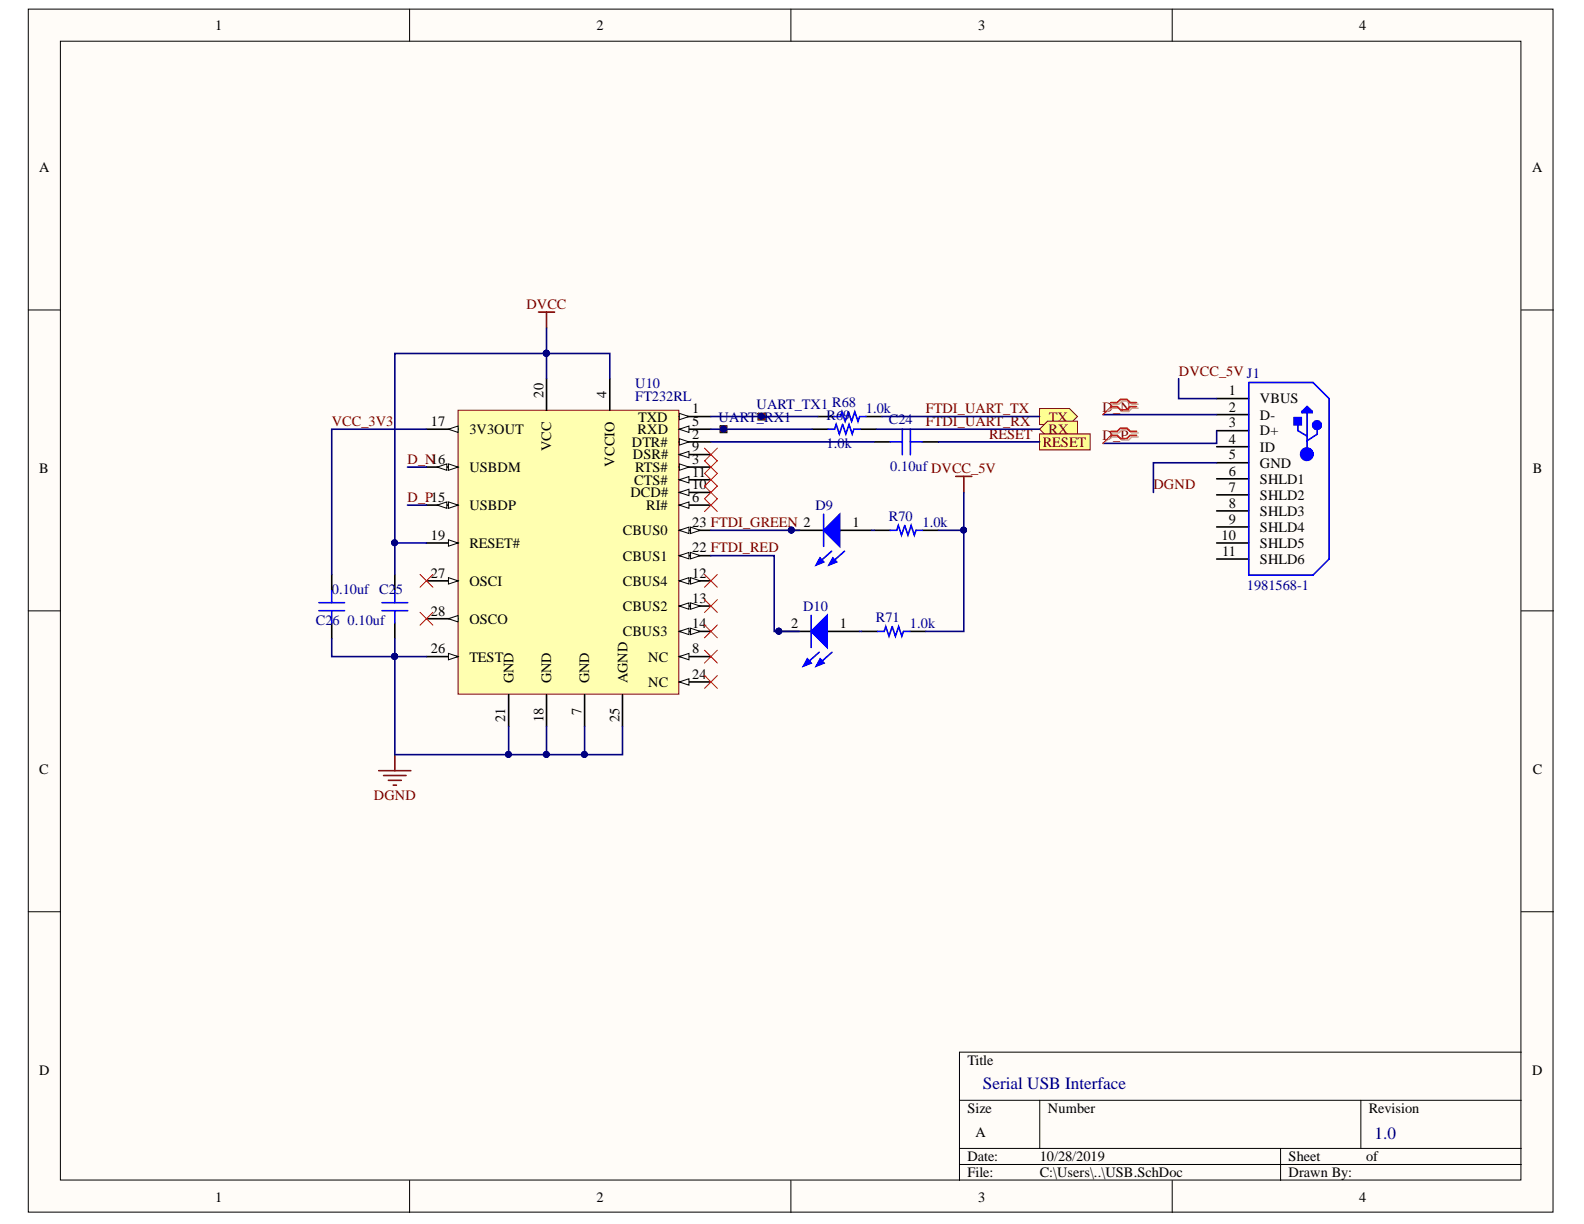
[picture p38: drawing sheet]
<svg xmlns="http://www.w3.org/2000/svg" width="279mm" height="216mm" viewBox="0 0 279 216" stroke-linecap="round" stroke-linejoin="round" font-family="sans-serif">
<defs><g id="words">
<g font-size="3" fill="#000080">
<text x="173.4" y="192.1">Serial USB Interface</text>
<text x="242.4" y="201">1.0</text>
</g>
<g font-size="2.5">
<text x="38" y="5.3">1</text>
<text x="105.2" y="5.3">2</text>
<text x="172.5" y="5.3">3</text>
<text x="239.7" y="5.3">4</text>
<text x="6.9" y="30.4">A</text>
<text x="270.3" y="30.4">A</text>
<text x="95.9" y="70.1" transform="rotate(-90 95.9 70.1)">20</text>
<text x="107" y="70.1" transform="rotate(-90 107 70.1)">4</text>
<text x="216.7" y="69.7">1</text>
<text x="222.2" y="71.1">VBUS</text>
<text x="76" y="75.1">17</text>
<text x="82.8" y="76.6">3V3OUT</text>
<text x="112.5" y="76.6">RXD</text>
<text x="112.6" y="74.4">TXD</text>
<text x="122.1" y="72.9">1</text>
<text x="122.1" y="77.4">2</text>
<text x="122.1" y="75.1">5</text>
<text x="216.7" y="72.6">2</text>
<text x="216.7" y="75.4">3</text>
<text x="222.2" y="74">D-</text>
<text x="222.2" y="76.8">D+</text>
<text x="6.9" y="83.5">B</text>
<text x="82.8" y="83.2">USBDM</text>
<text x="97.2" y="79.6" transform="rotate(-90 97.2 79.6)">VCC</text>
<text x="108.4" y="82.3" transform="rotate(-90 108.4 82.3)">VCCIO</text>
<text x="111.5" y="78.8">DTR#</text>
<text x="111.6" y="81">DSR#</text>
<text x="112" y="83.2">RTS#</text>
<text x="122.1" y="81.9">3</text>
<text x="122.1" y="79.6">9</text>
<text x="216.7" y="78.2">4</text>
<text x="216.7" y="81">5</text>
<text x="216.7" y="83.9">6</text>
<text x="222.2" y="79.7">ID</text>
<text x="222.2" y="82.5">GND</text>
<text x="270.3" y="83.5">B</text>
<text x="82.8" y="89.9">USBDP</text>
<text x="111.2" y="87.7">DCD#</text>
<text x="111.9" y="85.5">CTS#</text>
<text x="114" y="89.9">RI#</text>
<text x="122.1" y="88.6">6</text>
<text x="122.1" y="86.3">10</text>
<text x="122.1" y="84.1">11</text>
<text x="216.7" y="86.7">7</text>
<text x="216.7" y="89.6">8</text>
<text x="222.2" y="85.3">SHLD1</text>
<text x="222.2" y="88.1">SHLD2</text>
<text x="76" y="95.2">19</text>
<text x="109.8" y="94.4">CBUS0</text>
<text x="122.1" y="93">23 FTDI_GREEN 2</text>
<text x="150.4" y="93">1</text>
<text x="215.5" y="95.2">10</text>
<text x="216.7" y="92.4">9</text>
<text x="222.2" y="91">SHLD3</text>
<text x="222.2" y="93.8">SHLD4</text>
<text x="76" y="101.9">27</text>
<text x="82.8" y="96.7">RESET#</text>
<text x="109.8" y="98.9">CBUS1</text>
<text x="122.1" y="101.9">12</text>
<text x="122.1" y="97.4">22 FTDI_RED</text>
<text x="215.6" y="98">11</text>
<text x="222.2" y="99.5">SHLD6</text>
<text x="222.2" y="96.7">SHLD5</text>
<text x="82.8" y="103.3">OSCI</text>
<text x="109.8" y="103.3">CBUS4</text>
<text x="109.8" y="107.7">CBUS2</text>
<text x="122.1" y="106.4">13</text>
<text x="76" y="108.6">28</text>
<text x="82.8" y="110">OSCO</text>
<text x="109.8" y="112.2">CBUS3</text>
<text x="122.1" y="110.8">14</text>
<text x="139.5" y="110.8">2</text>
<text x="148.2" y="110.8">1</text>
<text x="76" y="115.3">26</text>
<text x="82.8" y="116.7">TEST</text>
<text x="114.3" y="116.7">NC</text>
<text x="122.1" y="115.3">8</text>
<text x="122.1" y="119.7">24</text>
<text x="90.6" y="120.5" transform="rotate(-90 90.6 120.5)">GND</text>
<text x="97.2" y="120.5" transform="rotate(-90 97.2 120.5)">GND</text>
<text x="103.9" y="120.5" transform="rotate(-90 103.9 120.5)">GND</text>
<text x="110.7" y="120.5" transform="rotate(-90 110.7 120.5)">AGND</text>
<text x="114.3" y="121.2">NC</text>
<text x="89.1" y="127.4" transform="rotate(-90 89.1 127.4)">21</text>
<text x="95.9" y="127.4" transform="rotate(-90 95.9 127.4)">18</text>
<text x="102.6" y="126.1" transform="rotate(-90 102.6 126.1)">7</text>
<text x="109.3" y="127.4" transform="rotate(-90 109.3 127.4)">25</text>
<text x="6.9" y="136.6">C</text>
<text x="270.3" y="136.6">C</text>
<text x="6.9" y="189.6">D</text>
<text x="170.6" y="187.9">Title</text>
<text x="270.3" y="189.6">D</text>
<text x="170.6" y="196.4">Size</text>
<text x="184.9" y="196.4">Number</text>
<text x="241.4" y="196.4">Revision</text>
<text x="172.1" y="200.6">A</text>
<text x="170.6" y="204.8">Date:</text>
<text x="170.6" y="207.6">File:</text>
<text x="183.4" y="204.8">10/28/2019</text>
<text x="183.4" y="207.6">C:\Users\..\USB.SchDoc</text>
<text x="227.3" y="204.8">Sheet</text>
<text x="227.3" y="207.6">Drawn By:</text>
<text x="241" y="204.8">of</text>
<text x="38" y="211.9">1</text>
<text x="105.2" y="211.9">2</text>
<text x="172.5" y="211.9">3</text>
<text x="239.7" y="211.9">4</text>
</g>
<g font-size="2.5" fill="#800000">
<text x="92.9" y="54.5">DVCC</text>
<text x="207.9" y="66.2">DVCC_5V J1</text>
<text x="58.5" y="75.1">VCC_3V3</text>
<text x="163.3" y="72.9">FTDI_UART_TX</text>
<text x="163.3" y="75.1">FTDI_UART_RX</text>
<text x="174.5" y="77.4">RESET</text>
<text x="184.9" y="76.6">RX</text>
<text x="185" y="74.4">TX</text>
<text x="194.5" y="72.6">D_N</text>
<text x="194.5" y="77.7">D_P</text>
<text x="71.9" y="81.9">D_N16</text>
<text x="183.9" y="78.8">RESET</text>
<text x="71.9" y="88.6">D_P15</text>
<text x="203.5" y="86.3">DGND</text>
<text x="66" y="141">DGND</text>
</g>
<g font-size="2.5" fill="#000080">
<text x="112" y="68.4">U10</text>
<text x="112" y="70.7">FT232RL</text>
<text x="126.8" y="74.4">UART_RX1</text>
<text x="133.4" y="72.1">UART_TX1 R68</text>
<text x="145.8" y="74">R69</text>
<text x="152.7" y="72.9">1.0k</text>
<text x="156.8" y="74.9">C24</text>
<text x="145.8" y="79.1">1.0k</text>
<text x="157" y="83.1">0.10uf DVCC_5V</text>
<text x="143.8" y="89.9">D9</text>
<text x="156.8" y="91.9">R70</text>
<text x="162.7" y="93">1.0k</text>
<text x="58.5" y="104.7">0.10uf C25</text>
<text x="141.6" y="107.7">D10</text>
<text x="219.9" y="104">1981568-1</text>
<text x="55.7" y="110.3">C26</text>
<text x="61.3" y="110.3">0.10uf</text>
<text x="154.5" y="109.7">R71</text>
<text x="160.5" y="110.8">1.0k</text>
</g>
</g></defs>
<g fill="#fffcf8" stroke="#000" stroke-width=".18">
<path d="M5 1.6h268.9v212.2h-268.9z"/>
<path d="M10.7 7.3h257.6v200.8h-257.6z"/>
</g>
<g fill="none" stroke="#000" stroke-width=".18">
<path d="M72.2 1.6v5.7M139.5 1.6v5.7M206.8 1.6v5.7M5 54.7h5.7M268.4 54.7h5.6M5 107.8h5.7M268.4 107.8h5.6M5 160.8h5.7M268.4 160.8h5.6M169.2 194.1h99.2M183.4 194.1v8.5M240 194.1v8.5"/>
<path d="M268.4 185.6h-99.2v22.6M72.2 208.2v5.7M139.5 208.2v5.7M169.2 202.6h99.2M169.2 205.4h99.2M206.8 208.2v5.7M225.9 202.6v5.6"/>
</g>
<path d="M144.3 73.5h2.8M152.8 73.5h2.8" fill="none" stroke="#000" stroke-width=".28"/>
<path d="M147.1 73.5h1.1l.3-.9 .6 1.7 .5-1.7 .6 1.7 .6-1.7 .5 1.7 .3-.8h1.2" fill="none" stroke="#00f" stroke-width=".28"/>
<path d="M183.4 72.1h5.2l1.5 1.4-1.5 1.4h-5.2z" fill-rule="evenodd" fill="#ffff80" stroke="#800000" stroke-width=".18"/>
<path d="M143.2 75.7h2.9M151.7 75.7h2.9" fill="none" stroke="#000" stroke-width=".28"/>
<path d="M146.1 75.7h1.1l.3-.8 .6 1.7 .5-1.7 .6 1.7 .6-1.7 .5 1.7 .3-.9h1.1" fill="none" stroke="#00f" stroke-width=".28"/>
<path d="M183.4 75.7l1.4-1.4h5.3v2.8h-5.3z" fill-rule="evenodd" fill="#ffff80" stroke="#800000" stroke-width=".18"/>
<path d="M154.2 77.9h2.8M162.7 77.9h2.8" fill="none" stroke="#000" stroke-width=".28"/>
<path d="M157 77.9h2.2M159.2 75.7v4.5M160.6 77.9h2.1M160.6 75.7v4.5" fill="none" stroke="#00f" stroke-width=".28"/>
<path d="M183.4 76.5h8.9v2.9h-8.9z" fill-rule="evenodd" fill="#ffff80" stroke="#800000" stroke-width=".18"/>
<path d="M154.2 93.5h2.8M162.7 93.5h2.8M58.5 101.4v2.8M58.5 109.8v2.9M69.6 101.4v2.8M69.6 109.8v2.9M152 111.4h2.8M160.5 111.4h2.8" fill="none" stroke="#000" stroke-width=".28"/>
<path d="M157 93.5h1.2l.3-.8 .5 1.7 .6-1.7 .6 1.7 .5-1.7 .6 1.7 .3-.9h1.1M56.2 106.3h4.6M56.2 107.7h4.6M58.5 104.2v2.1M58.5 107.7v2.1M67.4 106.3h4.5M67.4 107.7h4.5M69.6 104.2v2.1M69.6 107.7v2.1M154.8 111.4h1.2l.2-.9 .6 1.7 .6-1.7 .5 1.7 .6-1.7 .6 1.7 .3-.8h1.1" fill="none" stroke="#00f" stroke-width=".28"/>
<path d="M168.6 84h2.8M170 84v2.9" fill="none" stroke="#800000" stroke-width=".28"/>
<path d="M80.8 72.4h38.9v50h-38.9z" fill="#ffffb0" stroke="#800000" stroke-width=".18"/>
<path d="M119.8 73.5h5.6" fill="none" stroke="#000" stroke-width=".28"/>
<path d="M119.8 72.9l1.7 .6-1.7 .5z" fill="#fffcf8"/>
<path d="M119.8 72.9l1.7 .6-1.7 .5z" fill="none" stroke="#000" stroke-width=".18"/>
<path d="M119.8 77.9h5.6" fill="none" stroke="#000" stroke-width=".28"/>
<path d="M119.8 77.4l1.7 .5-1.7 .6z" fill="#fffcf8"/>
<path d="M119.8 77.4l1.7 .5-1.7 .6z" fill="none" stroke="#000" stroke-width=".18"/>
<path d="M119.8 82.4h5.6" fill="none" stroke="#000" stroke-width=".28"/>
<path d="M119.8 81.8l1.7 .6-1.7 .6z" fill="#fffcf8"/>
<path d="M119.8 81.8l1.7 .6-1.7 .6z" fill="none" stroke="#000" stroke-width=".18"/>
<path d="M107.6 66.8v5.6M119.8 75.7h5.6" fill="none" stroke="#000" stroke-width=".28"/>
<path d="M119.8 75.7l1.7-.6v1.2z" fill="#fffcf8"/>
<path d="M119.8 75.7l1.7-.6v1.2z" fill="none" stroke="#000" stroke-width=".18"/>
<path d="M119.8 89.1h5.6" fill="none" stroke="#000" stroke-width=".28"/>
<path d="M119.8 89.1l1.7-.6v1.2z" fill="#fffcf8"/>
<path d="M119.8 89.1l1.7-.6v1.2z" fill="none" stroke="#000" stroke-width=".18"/>
<path d="M119.8 115.8h5.6M103.1 122.5v5.6" fill="none" stroke="#000" stroke-width=".28"/>
<path d="M119.8 115.8l1.7-.5v1.1z" fill="#fffcf8"/>
<path d="M119.8 115.8l1.7-.5v1.1z" fill="none" stroke="#000" stroke-width=".18"/>
<path d="M119.8 80.2h5.6" fill="none" stroke="#000" stroke-width=".28"/>
<path d="M119.8 80.2l1.7-.6v1.1z" fill="#fffcf8"/>
<path d="M119.8 80.2l1.7-.6v1.1z" fill="none" stroke="#000" stroke-width=".18"/>
<path d="M119.8 86.9h5.6" fill="none" stroke="#000" stroke-width=".28"/>
<path d="M119.8 86.9l1.7-.6v1.1z" fill="#fffcf8"/>
<path d="M119.8 86.9l1.7-.6v1.1z" fill="none" stroke="#000" stroke-width=".18"/>
<path d="M119.8 84.6h5.6" fill="none" stroke="#000" stroke-width=".28"/>
<path d="M119.8 84.6l1.7-.5v1.1z" fill="#fffcf8"/>
<path d="M119.8 84.6l1.7-.5v1.1z" fill="none" stroke="#000" stroke-width=".18"/>
<path d="M119.8 102.5h5.6" fill="none" stroke="#000" stroke-width=".28"/>
<path d="M119.8 102.5l1.7-.6v1.1z" fill="#fffcf8"/>
<path d="M119.8 102.5l1.7-.6v1.1z" fill="none" stroke="#000" stroke-width=".18"/>
<path d="M121.8 101.9l1.7 .6-1.7 .5z" fill="#fffcf8"/>
<path d="M121.8 101.9l1.7 .6-1.7 .5z" fill="none" stroke="#000" stroke-width=".18"/>
<path d="M119.8 106.9h5.6" fill="none" stroke="#000" stroke-width=".28"/>
<path d="M119.8 106.9l1.7-.6v1.2z" fill="#fffcf8"/>
<path d="M119.8 106.9l1.7-.6v1.2z" fill="none" stroke="#000" stroke-width=".18"/>
<path d="M121.8 106.3l1.7 .6-1.7 .6z" fill="#fffcf8"/>
<path d="M121.8 106.3l1.7 .6-1.7 .6z" fill="none" stroke="#000" stroke-width=".18"/>
<path d="M119.8 111.4h5.6" fill="none" stroke="#000" stroke-width=".28"/>
<path d="M119.8 111.4l1.7-.6v1.1z" fill="#fffcf8"/>
<path d="M119.8 111.4l1.7-.6v1.1z" fill="none" stroke="#000" stroke-width=".18"/>
<path d="M121.8 110.8l1.7 .6-1.7 .5z" fill="#fffcf8"/>
<path d="M121.8 110.8l1.7 .6-1.7 .5z" fill="none" stroke="#000" stroke-width=".18"/>
<path d="M75.2 89.1h5.6" fill="none" stroke="#000" stroke-width=".28"/>
<path d="M79.1 88.5l1.7 .6-1.7 .6z" fill="#fffcf8"/>
<path d="M79.1 88.5l1.7 .6-1.7 .6z" fill="none" stroke="#000" stroke-width=".18"/>
<path d="M77.1 89.1l1.7-.6v1.2z" fill="#fffcf8"/>
<path d="M77.1 89.1l1.7-.6v1.2z" fill="none" stroke="#000" stroke-width=".18"/>
<path d="M75.2 82.4h5.6" fill="none" stroke="#000" stroke-width=".28"/>
<path d="M79.1 81.8l1.7 .6-1.7 .6z" fill="#fffcf8"/>
<path d="M79.1 81.8l1.7 .6-1.7 .6z" fill="none" stroke="#000" stroke-width=".18"/>
<path d="M77.1 82.4l1.7-.6v1.2z" fill="#fffcf8"/>
<path d="M77.1 82.4l1.7-.6v1.2z" fill="none" stroke="#000" stroke-width=".18"/>
<path d="M75.2 75.7h5.6" fill="none" stroke="#000" stroke-width=".28"/>
<path d="M79.1 75.7l1.7-.6v1.2z" fill="#fffcf8"/>
<path d="M79.1 75.7l1.7-.6v1.2z" fill="none" stroke="#000" stroke-width=".18"/>
<path d="M75.2 95.8h5.6M96.4 122.5v5.6" fill="none" stroke="#000" stroke-width=".28"/>
<path d="M79.1 95.2l1.7 .6-1.7 .5z" fill="#fffcf8"/>
<path d="M79.1 95.2l1.7 .6-1.7 .5z" fill="none" stroke="#000" stroke-width=".18"/>
<path d="M96.4 66.8v5.6M119.8 98h5.6M89.7 122.5v5.6" fill="none" stroke="#000" stroke-width=".28"/>
<path d="M119.8 98l1.7-.6v1.2z" fill="#fffcf8"/>
<path d="M119.8 98l1.7-.6v1.2z" fill="none" stroke="#000" stroke-width=".18"/>
<path d="M121.8 97.4l1.7 .6-1.7 .6z" fill="#fffcf8"/>
<path d="M121.8 97.4l1.7 .6-1.7 .6z" fill="none" stroke="#000" stroke-width=".18"/>
<path d="M119.8 93.5h5.6" fill="none" stroke="#000" stroke-width=".28"/>
<path d="M119.8 93.5l1.7-.5v1.1z" fill="#fffcf8"/>
<path d="M119.8 93.5l1.7-.5v1.1z" fill="none" stroke="#000" stroke-width=".18"/>
<path d="M121.8 93l1.7 .5-1.7 .6z" fill="#fffcf8"/>
<path d="M121.8 93l1.7 .5-1.7 .6z" fill="none" stroke="#000" stroke-width=".18"/>
<path d="M119.8 120.3h5.6" fill="none" stroke="#000" stroke-width=".28"/>
<path d="M119.8 120.3l1.7-.6v1.2z" fill="#fffcf8"/>
<path d="M119.8 120.3l1.7-.6v1.2z" fill="none" stroke="#000" stroke-width=".18"/>
<path d="M75.2 115.8h5.6M109.8 122.5v5.6" fill="none" stroke="#000" stroke-width=".28"/>
<path d="M79.1 115.3l1.7 .5-1.7 .6z" fill="#fffcf8"/>
<path d="M79.1 115.3l1.7 .5-1.7 .6z" fill="none" stroke="#000" stroke-width=".18"/>
<path d="M75.2 102.5h5.6" fill="none" stroke="#000" stroke-width=".28"/>
<path d="M79.1 101.9l1.7 .6-1.7 .5z" fill="#fffcf8"/>
<path d="M79.1 101.9l1.7 .6-1.7 .5z" fill="none" stroke="#000" stroke-width=".18"/>
<path d="M75.2 109.1h5.6" fill="none" stroke="#000" stroke-width=".28"/>
<path d="M79.1 109.1l1.7-.5v1.1z" fill="#fffcf8"/>
<path d="M79.1 109.1l1.7-.5v1.1z" fill="none" stroke="#000" stroke-width=".18"/>
<path d="M95 55h2.8M96.4 55v2.9M66.8 135.9h5.7M67.7 136.8h3.9M68.5 137.6h2.3M69.4 138.5h.5M69.6 133.1v2.8" fill="none" stroke="#800000" stroke-width=".28"/>
<path d="M137.4 111.4h5.7M145.9 111.4h5.7" fill="none" stroke="#000" stroke-width=".28"/>
<circle cx="137.4" cy="111.3" r=".52" fill="#000080" stroke="#000080" stroke-width=".18"/>
<path d="M143.1 111.4l2.8-2.9v5.7z" fill="#00f"/>
<path d="M143.1 111.4l2.8-2.9v5.7zM143.1 108.5v5.7M146.8 115.1l-2.6 2.2" fill="none" stroke="#00f" stroke-width=".28"/>
<path d="M144.7 116.1l.7 .9-1.5 .6z" fill="#00f"/>
<path d="M144.7 116.1l.7 .9-1.5 .6z" fill="none" stroke="#00f" stroke-width=".18"/>
<path d="M144.5 115.1l-2.6 2.2" fill="none" stroke="#00f" stroke-width=".28"/>
<path d="M142.4 116.1l.8 .9-1.6 .6z" fill="#00f"/>
<path d="M142.4 116.1l.8 .9-1.6 .6z" fill="none" stroke="#00f" stroke-width=".18"/>
<g fill="#000080" stroke="#000080" stroke-width=".18">
<circle cx="137.4" cy="111.3" r=".52"/>
<circle cx="139.6" cy="93.5" r=".52"/>
</g>
<path d="M139.6 93.5h5.7M148.1 93.5h5.7" fill="none" stroke="#000" stroke-width=".28"/>
<path d="M145.3 93.5l2.8-2.8v5.7z" fill="#00f"/>
<path d="M145.3 93.5l2.8-2.8v5.7zM145.3 90.7v5.7M149 97.2l-2.6 2.3" fill="none" stroke="#00f" stroke-width=".28"/>
<path d="M146.9 98.3l.8 .8-1.6 .7z" fill="#00f"/>
<path d="M146.9 98.3l.8 .8-1.6 .7z" fill="none" stroke="#00f" stroke-width=".18"/>
<path d="M146.7 97.2l-2.6 2.3" fill="none" stroke="#00f" stroke-width=".28"/>
<path d="M144.6 98.3l.8 .8-1.6 .7z" fill="#00f"/>
<path d="M144.6 98.3l.8 .8-1.6 .7z" fill="none" stroke="#00f" stroke-width=".18"/>
<g fill="#000080" stroke="#000080" stroke-width=".18">
<circle cx="139.6" cy="93.5" r=".52"/>
<circle cx="127.6" cy="75.7" r=".52"/>
</g>
<g fill="none" stroke="#000" stroke-width=".28">
<path d="M127.1 75.1h1.1v1.2h-1.1zM127.6 75.7h.1M214.6 70.3h5.7M214.6 73.1h5.7M214.6 76h5.7M214.6 78.8h5.7M214.6 81.6h5.7M214.6 84.5h5.7M214.6 87.3h5.7M214.6 90.1h5.7M214.6 92.9h5.7M214.6 98.6h5.7"/>
<path d="M214.6 95.8h5.7"/>
</g>
<path d="M220.3 67.5h11.3l2.8 2.8v28.3l-2.8 2.8h-11.3zM228.9 74.6v1.4l1.7 .9M229.7 72.6l.9-.9 .9 .9v.2h-1.8zM229.9 72.6h1.6M230.6 72.8v7.4M230.6 71.9l.4 .4h-.9l.3-.2h.2M232.3 75.5v1.1l-1.7 1.1" fill="none" stroke="#00f" stroke-width=".28"/>
<path d="M228.3 73.7h1.2v1.2h-1.2z" fill="#00f" stroke="#00f" stroke-width=".28"/>
<g fill="none" stroke="#00f" stroke-width="1.4">
<circle cx="232.3" cy="75" r=".18"/>
<circle cx="230.5" cy="80.1" r=".52"/>
</g>
<g fill="none" stroke="#f00" stroke-width=".18">
<path d="M124.3 79l2.2 2.3M126.5 79l-2.2 2.3M124.3 81.3l2.2 2.2M124.3 83.5l2.2 2.3M124.3 85.7l2.2 2.3-2.2 2.2M126.5 81.3l-2.2 2.2M126.5 83.5l-2.2 2.3M126.5 85.7l-2.2 2.3 2.2 2.2M74.1 101.3l2.3 2.3M74.1 108l2.3 2.3M76.4 101.3l-2.3 2.3M76.4 108l-2.3 2.3"/>
<path d="M124.3 119.2l2.2 2.2M124.3 110.2l2.2 2.3M124.3 114.7l2.2 2.2M124.3 105.8l2.2 2.2M124.3 101.3l2.2 2.3M126.5 119.2l-2.2 2.2M126.5 110.2l-2.2 2.3M126.5 114.7l-2.2 2.2M126.5 105.8l-2.2 2.2M126.5 101.3l-2.2 2.3"/>
</g>
<path d="M127.1 75.1h1v1.1h-1z" fill="#fff" stroke="#800000" stroke-width=".18"/>
<g fill="#000080" stroke="#000080" stroke-width=".18">
<circle cx="127.6" cy="75.7" r=".52"/>
<circle cx="134.3" cy="73.4" r=".52"/>
</g>
<path d="M133.8 72.9h1.1v1.1h-1.1zM134.3 73.5h.1" fill="none" stroke="#000" stroke-width=".28"/>
<path d="M133.8 72.9h1v1.1h-1z" fill="#fff" stroke="#800000" stroke-width=".18"/>
<g fill="#000080" stroke="#000080" stroke-width=".18">
<circle cx="134.3" cy="73.4" r=".52"/>
<circle cx="127.6" cy="75.7" r=".52"/>
<circle cx="103.1" cy="133.1" r=".52"/>
<circle cx="89.7" cy="133.1" r=".52"/>
<circle cx="96.4" cy="133.1" r=".52"/>
<circle cx="69.6" cy="115.8" r=".52"/>
<circle cx="69.6" cy="95.7" r=".52"/>
<circle cx="96.4" cy="62.3" r=".52"/>
<circle cx="170" cy="93.5" r=".52"/>
<circle cx="139.6" cy="93.5" r=".52"/>
<circle cx="137.4" cy="111.3" r=".52"/>
</g>
<g fill="none" stroke="#000080" stroke-width=".28">
<path d="M96.4 57.9v4.4M75.2 75.7h-16.7v25.7M96.4 62.3h-26.8v33.5M96.4 62.3h11.2v4.5M96.4 62.3v4.5M125.4 73.5h18.9M125.4 75.7h17.8M125.4 77.9h28.8M154.6 75.7h28.8M155.6 73.5h27.8M165.5 77.9h17.9M194.5 73.1h20.1"/>
<path d="M207.9 66.8v3.5h6.7M214.6 76v2.2h-20.1M71.9 82.4h3.3M71.9 89.1h3.3M75.2 95.8h-5.6v5.6M125.4 93.5h15.6M125.4 98h11.2v13.4h4.4M153.8 93.5h.4M170 86.9v6.6h-4.5M170 93.5v17.9h-6.7M214.6 81.6h-11.1v5.3M58.5 112.7v3.1h11.1v17.3h20.1v-5"/>
<path d="M69.6 112.7v3.1h5.6M151.6 111.4h.4M89.7 133.1h6.7M96.4 128.1v5h6.7v-5M109.8 128.1v5h-6.7"/>
</g>
<path d="M196.2 71.3h1.2l.5-.6h1.2l.5 .6h1.2M196.2 72h1.2l.5 .6h1.2l.5-.6h1.2M196.2 76.4h1.2l.5-.6h1.2l.5 .6h1.2M196.2 77.1h1.2l.5 .5h1.2l.5-.5h1.2" fill="none" stroke="#d0a19e" stroke-width=".28"/>
<path d="M196.2 72l-1.7 1.1M196.2 77.1l-1.7 1.1" fill="none" stroke="#d0a19e" stroke-width=".18"/>
<path d="M195.9 71h1.2l.5-.6h1.2l.5 .6h1.2M195.9 71.7h1.2l.5 .6h1.2l.5-.6h1.2M195.9 76.1h1.2l.5-.6h1.2l.5 .6h1.2M195.9 76.8h1.2l.5 .6h1.2l.5-.6h1.2" fill="none" stroke="#f00" stroke-width=".28"/>
<path d="M195.9 71.7l-1.4 1.4M195.9 76.8l-1.4 1.4" fill="none" stroke="#f00" stroke-width=".18"/>
<use href="#words"/>
</svg>
